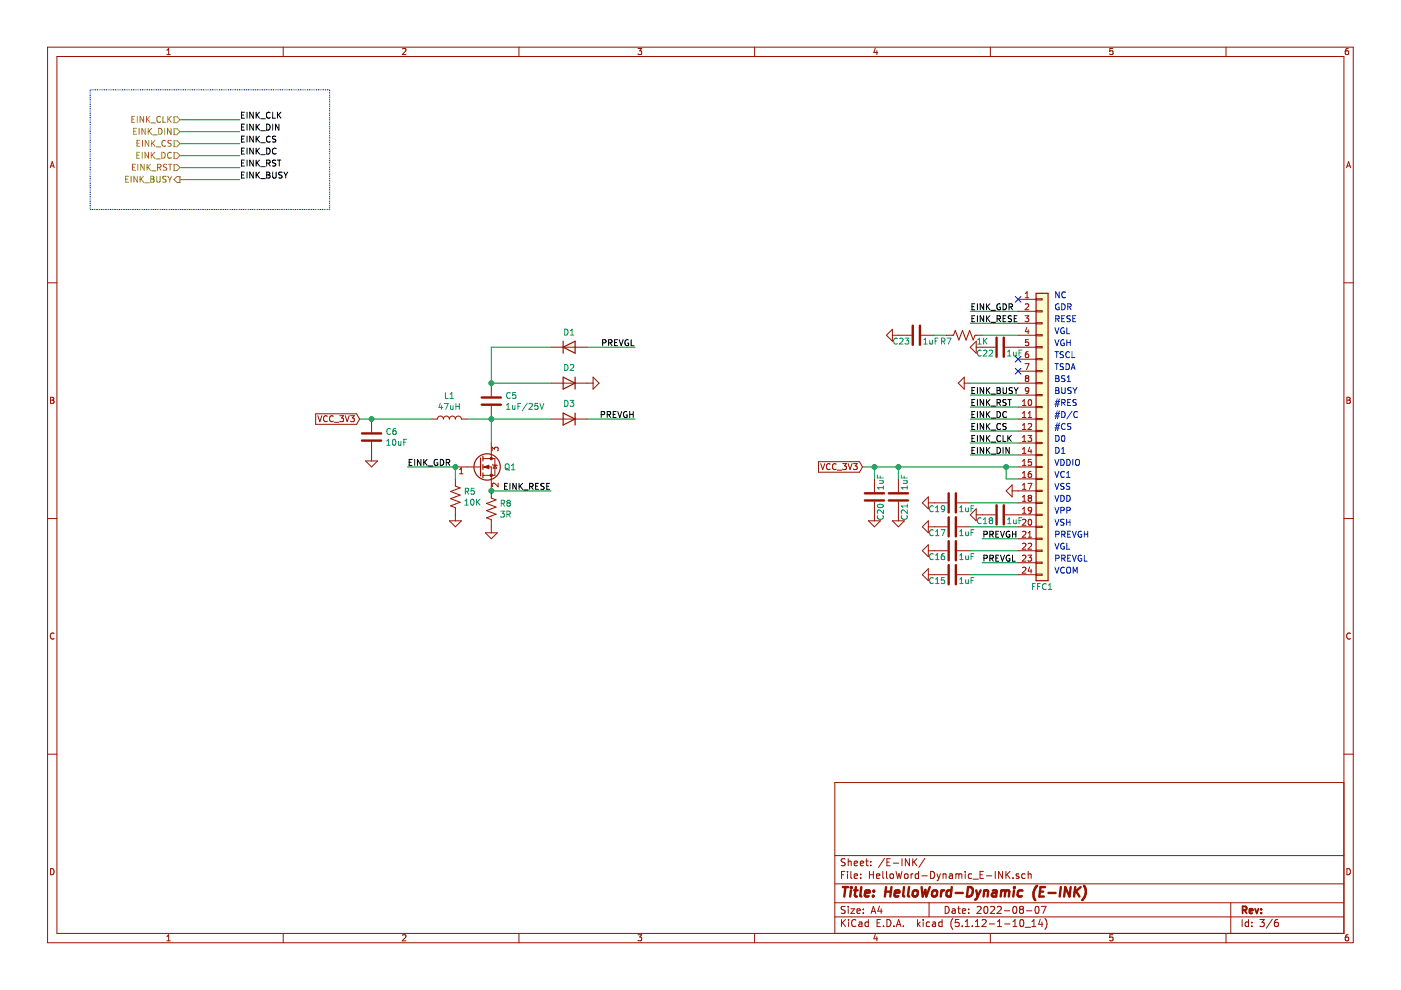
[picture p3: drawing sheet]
<svg xmlns="http://www.w3.org/2000/svg" width="297mm" height="210mm" viewBox="0 0 297 210" stroke-linecap="round" stroke-linejoin="round" font-family="sans-serif">
<path d="M.1 0h297v209.9h-297z" fill-rule="evenodd" fill="#fff" stroke="#fff" stroke-width=".21"/>
<g fill="none" stroke="#981200" stroke-width=".21">
<path d="M10.1 10h276.8v189.9h-276.8zM12.1 12h272.8v185.9h-272.8zM35.4 11.6h.7M35.4 10.6l.4-.3v1.3M60 10v2M85.3 10.4l.5-.1 .3 .3-.8 1h.8M110 10v2M135.3 10.3h.8l-.5 .5 .4 .1v.5l-.2 .2-.5-.2M160 10v2M185.6 10.2l-.3 .9h.8M185.9 10.7v.9M210 10v2"/>
<path d="M235.9 10.3h-.6v.6l.6-.1v.6l-.1 .2-.5-.2M259.9 10v2M285.9 10.3h-.4l-.2 .3-.1 .7 .3 .3 .4-.2v-.6h-.4l-.3 .2M10.6 35.6l.5-1.3 .4 1.3M10.7 35.2h.7M285.5 35.6l.4-1.3 .5 1.3M285.6 35.2h.6M10.1 60h2M284.9 60h2M116.9 73.6h7.6M125.7 80l1.3 1.2-1.3 1.3zM189.2 71.1h4.1"/>
<path d="M189.2 69.8v2.5l-1.3-1.2zM195.3 71.1h2.8M200.6 71.1h1.6l.3-1 .8 2 .8-2 .7 2 .8-2 .7 2 .4-1h1.5M207 73.6h4M207 72.3v2.6l-1.3-1.3zM213.1 73.6h6.6M215.9 71.1h3.8M215.9 63.5h3.8M215.9 66h3.8M215.9 68.5h3.8M215.9 76.2h3.8M215.9 78.7h3.8"/>
<path d="M217.3 66.9h.8l-.4 .5 .3 .2 .1 .4-.2 .2-.6-.1M217.3 77.1h.9l-.6 1.3M217.4 63.1h.7M217.4 62.2l.4-.3v1.2M217.4 64.5l.5-.1 .2 .4-.8 .9h.8M217.7 69.4l-.3 .9h.8M218 69.9v.8M218 74.6h-.2a.79 .79 0 0 0-.2 1.2h.4l.1-.5-.2-.3h-.3l-.2 .3M218 72h-.5l-.1 .6 .5-.1 .2 .3v.3l-.2 .2-.5-.1M219.7 63.3h1.2v.3h-1.2zM219.7 65.9h1.2v.2h-1.2zM219.7 68.4h1.2v.3h-1.2z"/>
<path d="M219.7 71h1.2v.2h-1.2zM219.7 73.5h1.2v.2h-1.2zM219.7 76h1.2v.3h-1.2zM219.7 78.6h1.2v.2h-1.2zM10.7 84.2h.5l.2 .3-.2 .3 .3 .3-.3 .4h-.5zM10.7 84.8h.5M66.9 87.7h8.7l.6 1.1-.6 1.2h-8.7zM67.4 88.1l.4 1.3 .4-1.3M69.4 88.3a.58 .58 0 0 0-.8 .5 .58 .58 0 0 0 .7 .6l.1-.1M70.7 88.3a.58 .58 0 0 0-.8 .5 .58 .58 0 0 0 .7 .6l.1-.1M70.9 89.5h.9M72.1 88.1h.7l-.4 .5 .4 .1v.5l-.2 .2-.5-.1"/>
<path d="M73.2 88.1l.4 1.3 .4-1.3M74.3 88.1h.8l-.4 .5 .4 .1v.6l-.2 .1-.6-.1M77.5 97.7h2.5l-1.2 1.3zM78.8 88.8v2.8M78.8 93.7v4M91.5 88.8h1.2a.63 .63 0 0 1 .7-.6 .63 .63 0 0 1 .6 .6 .63 .63 0 0 1 .6-.6 .63 .63 0 0 1 .7 .6 .63 .63 0 0 1 .6-.6 .63 .63 0 0 1 .7 .6 .63 .63 0 0 1 .6-.6 .63 .63 0 0 1 .6 .6h1.3M96.6 99h5.3M97.4 99.5l.4-.3v1.3M102.4 99h1.8v6.6l1 .4-2 .7 2 .8-2 .8 2 .7-2 .8 1 .4v2.8M102.4 97.2h2.5v3.6h-2.5M104.2 81.2v2.8M104.2 86.1v2.7"/>
<path d="M104.2 93.9v3.3M104.3 95.6v-.8l.5 .4 .2-.3 .4-.1 .2 .3-.1 .5M104.4 98.5l1 .3M104.9 98.6l.4 .7h-.8zM116.9 81.2h8.8M116.9 88.8h7.6M173.5 97.9h8.7l.7 1.1-.7 1.1h-8.7zM174 98.3l.4 1.3 .5-1.3M176 98.4a.58 .58 0 0 0-.8 .5 .58 .58 0 0 0 .7 .6l.1-.1M177.3 98.4a.58 .58 0 0 0-.8 .5 .58 .58 0 0 0 .7 .6l.1-.1M177.5 99.7h1M178.7 98.3h.8l-.5 .5 .4 .1 .1 .4-.3 .3-.5-.2"/>
<path d="M179.8 98.3l.4 1.3 .5-1.3M181 98.3h.7l-.4 .5 .4 .1v.5l-.2 .2-.5-.2M203.2 81.2l1.2-1.2v2.5zM204.4 81.2h1.3M215.9 81.2h3.8M215.9 99h3.8M215.9 88.8h3.8M215.9 86.3h3.8M215.9 91.4h3.8M215.9 93.9h3.8M215.9 96.5h3.8M215.9 83.8h3.8"/>
<path d="M216.8 86h.7M216.8 85.1l.4-.4v1.3M216.8 87.6l.4-.3v1.2M216.8 90.1l.4-.3v1.3M216.8 92.7l.4-.4v1.3M216.8 95.2l.4-.3v1.2M216.8 97.8l.4-.4v1.3M216.8 88.5h.7M216.8 91.1h.7M216.8 93.6h.7M216.8 96.1h.7M216.8 98.7h.7"/>
<path d="M217.6 80.2l-.2-.3 .2-.3h.3l.2 .3-.2 .3M217.6 80.2l-.2 .2v.3l.2 .2h.4l.1-.2v-.3l-.2-.2M217.6 80.2h.3M217.9 92.3h.8l-.4 .5 .4 .1v.5l-.2 .2-.6-.1M218 89.9l.5-.1 .2 .3-.8 1h.8M218 88.5h.7M218 87.6l.4-.3v1.2M218.1 84.8l.2-.1a.67 .67 0 0 1 .4 .6 .67 .67 0 0 1-.4 .7l-.3-.5zM218.1 82.7l-.2 .3-.4-.1-.1-.2 .1-.4 .4-.1 .2 .2-.2 .9-.4 .1M218.3 94.8l-.3 .9h.8M218.6 99.9l-.4 .2-.2 .4v.6l.6 .1 .1-.2-.1-.5-.4-.1-.2 .3M218.6 95.3v.8"/>
<path d="M218.7 97.4h-.7v.6l.5-.1 .2 .2v.3l-.2 .3-.5-.2M219.7 81.1h1.2v.3h-1.2zM219.7 83.6h1.2v.3h-1.2zM219.7 86.2h1.2v.2h-1.2zM219.7 88.7h1.2v.3h-1.2zM219.7 91.3h1.2v.2h-1.2zM219.7 93.8h1.2v.3h-1.2zM219.7 96.3h1.2v.3h-1.2zM219.7 98.9h1.2v.2h-1.2zM285.6 84.2h.4l.3 .3-.3 .3 .3 .3-.2 .4h-.5zM285.6 84.8h.4M10.1 109.9h2"/>
<path d="M95.3 110.4h2.5l-1.2 1.3zM96.6 101.5v1.6l1 .3-2.1 .8 2.1 .8-2.1 .7 2.1 .8-2.1 .8 1.1 .3v2.8M97.4 100.5h.8M102.9 113h2.5l-1.2 1.2zM105.6 102.4v.8l-.9-.8-.4 .3 .2 .5M184.1 110.4h2.6l-1.3 1.3zM185.4 101.5v2.8M185.4 106.4v4M189.2 110.4h2.5l-1.2 1.3zM190.5 101.5v2.8M190.5 106.4v4M195.6 106.6l1.2-1.2v2.5z"/>
<path d="M196.8 115.5v2.5l-1.2-1.2zM196.8 106.6h4.1M196.8 110.4v2.6l-1.2-1.3zM196.8 111.7h4.1M196.8 116.8h4.1M202.9 106.6h2.8M202.9 111.7h2.8M202.9 116.8h2.8M207 109.2h4M207 107.9v2.5l-1.3-1.2zM213.1 109.2h6.6M214.6 104.1h5.1"/>
<path d="M214.6 102.8v2.6l-1.3-1.3zM215.9 106.6h3.8M215.9 111.7h3.8M215.9 116.8h3.8M215.9 101.5h3.8M215.9 114.2h3.8M215.9 119.3h3.8M216.8 100.3l.4-.4v1.3M216.8 102.8l.4-.3v1.3M216.8 105.4l.4-.4v1.3M216.8 107.9l.4-.3v1.2M216.8 101.2h.7"/>
<path d="M216.8 103.8h.7M216.8 106.3h.7M216.8 108.8h.7M216.8 110.2l.5-.1 .2 .4-.8 .9h.8M216.8 112.8l.5-.2 .2 .4-.8 .9h.8M216.8 115.3l.5-.1 .2 .3-.8 .9h.8M216.8 117.8l.5-.1 .2 .4-.8 .9h.8M217.9 117.7h.8l-.4 .5 .4 .1v.5l-.2 .2-.6-.1M217.9 102.5h.9l-.6 1.3M218 115.3l.5-.1 .2 .3-.8 .9h.8M218 113l.4-.4v1.3M218 113.9h.7"/>
<path d="M218.1 110.2l.2-.1a.67 .67 0 0 1 .4 .6 .67 .67 0 0 1-.4 .7l-.3-.5zM218.2 105.6l-.2-.3 .2-.3h.3l.2 .3-.2 .3M218.2 105.6l-.2 .2v.4l.2 .1 .4-.1 .1-.1v-.3l-.2-.2M218.2 105.6h.3M218.7 108.1l-.2 .2h-.4l-.1-.6 .5-.1 .2 .2v.7l-.2 .3h-.4M219.7 101.4h1.2v.3h-1.2zM219.7 104h1.2v.2h-1.2zM219.7 106.5h1.2v.2h-1.2zM219.7 109h1.2v.3h-1.2zM219.7 111.6h1.2v.2h-1.2zM219.7 114.1h1.2v.3h-1.2zM219.7 116.6h1.2v.3h-1.2z"/>
<path d="M219.7 119.2h1.2v.2h-1.2zM284.9 109.9h2M11.5 134.3a.58 .58 0 0 0-.8 .5 .58 .58 0 0 0 .8 .6M195.6 121.9l1.2-1.3v2.5zM196.8 121.9h4.1M202.9 121.9h2.8M215.9 121.9h3.8M216.8 120.4l.5-.1 .2 .3-.8 .9h.8M218.3 120.2l-.3 .9h.8M218.6 120.7v.8M219.7 121.7h1.2v.3h-1.2zM286.3 134.3a.58 .58 0 0 0-.8 .5 .58 .58 0 0 0 .8 .6"/>
<path d="M10.1 159.9h2M284.9 159.9h2M284.9 165.9h-107.9v32M10.7 184.2a.65 .65 0 0 1 .8 .6 .65 .65 0 0 1-.8 .7zM35.4 198.5l.4-.3v1.3M35.4 199.5h.7M60 197.9v2M85.3 198.3l.5-.1 .3 .3-.8 1h.8M110 197.9v2M135.3 198.2h.8l-.5 .5 .4 .1v.6l-.2 .1-.5-.1M160 197.9v2M177 194.4h107.9"/>
<path d="M177 191.4h107.9M177 187.4h107.9M177 181.4h107.9M178.4 185.5h.5M178.4 195v1.5M178.6 195.6l.7 .9M179.1 184.8h-.7v1.5M179.2 192.2h-.6l-.3 .2 .2 .4 .6 .3v.4l-.2 .2-.6-.1M179.2 182.1h-.6l-.3 .2 .2 .4 .6 .3v.4l-.2 .2-.6-.1M179.3 195l-.9 .8M179.7 184.8v.1M179.7 185.3v1"/>
<path d="M179.8 182.1v1.5M179.8 192.2v.1M179.8 192.7v1M179.8 182.7l.2-.1h.4l.1 1M179.9 195v.1M179.9 195.5v1M180.4 192.7h.8l-.8 1h.8M180.4 184.8v1.3l.2 .2M181.1 185.8l.7-.2v-.3h-.5l-.2 .2 .1 .7h.6M181.1 183.1l.7-.2v-.3h-.5l-.2 .2 .1 .7h.6M181.5 195.1a.59 .59 0 0 0-.8 0 .59 .59 0 0 0-.1 .7 .56 .56 0 0 0 .2 .6 .56 .56 0 0 0 .7-.1M181.7 193.2l.7-.2-.1-.2-.4-.1-.2 .2 .1 .7h.5"/>
<path d="M182.1 195.5h.6l.1 1M182.4 183.1l.7-.2-.1-.3h-.4l-.2 .2 .1 .7h.5M182.5 186.1v.2M182.5 185.3v.2M182.8 195.8l-.5 .1-.3 .2 .3 .4 .5-.1M183 193.5v.2M183 192.8v.1M183.5 182.6h.6M183.7 182.1v1.3l.4 .2M184.1 195.5h-.4l-.3 .2 .1 .6 .2 .2 .4-.1M184.1 195v1.5M184.3 185.5h.9"/>
<path d="M184.3 184.8v1.5M184.6 183.4v.2M184.6 182.6v.2M184.7 193.7l.5-1.5 .5 1.5M184.8 193.2h.8M185.2 184.8v1.5M185.6 198.1l-.3 .9h.8M185.8 185.8l.7-.2v-.3h-.5l-.2 .2 .1 .7h.6M185.9 198.6v.9M186 195.7h.5M186.5 192.1l-.4 1.1h1M186.7 195h-.7v1.5h.7"/>
<path d="M186.8 192.7v1M187.2 184.8v1.3l.2 .2M187.3 196.3v.2M187.5 182l-1.2 1.9M188 184.8v1.3l.2 .2M188 195a.76 .76 0 0 1 .9 .7 .76 .76 0 0 1-.9 .8zM188 182.8h.5M188.8 182.1h-.8v1.5h.8M188.8 185.4l.2-.1 .4 .1v.7l-.2 .2-.4-.2zM189.4 183h1.1M189.5 196.3v.2M190 184.8l.3 1.5 .3-1.1 .3 1.1 .3-1.5"/>
<path d="M190 196.5l.5-1.5 .5 1.5M190.2 196h.7M191.2 182.1v1.5M191.5 196.3v.2M191.8 185.4l.2-.1 .5 .1v.7l-.2 .2-.5-.2zM192.8 182.1v1.5l-.9-1.5v1.5M193.2 185.3v1M193.5 182.1v1.5M193.6 185.3l-.4 .2M193.8 182.7l.6 .9M194.4 182.1l-.9 .8M194.5 195v1.5"/>
<path d="M194.7 195.9l.4 .6M194.7 185.3h-.4l-.3 .2 .2 .7h.5M194.7 184.8v1.5M195.1 195.5l-.6 .5M195.5 185.7h1.1M195.7 195v.1M195.7 195.5v1M196.1 182l-1.3 1.9M197 191.4v3M197.1 195.5h-.4l-.3 .2v.6l.3 .2 .4-.1M197.3 184.8a.76 .76 0 0 1 .9 .7 .76 .76 0 0 1-.9 .8zM197.7 195.5h.6l.1 1"/>
<path d="M198.4 195.8l-.7 .3 .2 .4 .5-.1M198.7 185.3l.3 1M199 186.3l-.3 .5M199.4 185.3l-.4 1M199.7 195.5h-.4l-.3 .2 .1 .6 .2 .2 .4-.1M199.7 195v1.5M199.9 185.4l.2-.1h.4l.1 1M199.9 185.3v1M200.4 192.2a.75 .75 0 0 1 .8 .7 .75 .75 0 0 1-.8 .8zM201.3 185.3h.6l.1 1M201.9 192.8h.6v.9M202 185.6l-.6 .1-.2 .2 .2 .4 .6-.1"/>
<path d="M202 194.8a1.71 1.71 0 0 0 0 2.2M202.5 193l-.5 .1-.2 .2 .2 .4 .5-.1M202.7 185.4l.4-.1 .2 .2M202.7 185.3v1M203 192.7h.6M203.2 192.2v1.3l.4 .2M203.3 195h-.7l-.1 .7 .7-.1 .2 .2-.1 .5-.2 .2-.6-.2M203.3 185.5l.2-.2h.4v1M203.3 185.5v.8M204 196.3v.2M204 193.2l.7-.2v-.2l-.5-.1-.2 .2 .1 .7h.6M204.6 184.8v.1"/>
<path d="M204.6 196.5h.9M204.6 195.4l.5-.4v1.5M204.6 185.3v1M205.4 193.5v.2M205.4 192.8v.1M206 185.3h-.4l-.3 .2 .1 .7h.6M206.1 196.3v.2M206.3 186.4h1.1M206.8 196.5h.8M206.8 195.4l.4-.4v1.5M207.2 192.3l.5-.1 .3 .4-.9 1.1h.9M207.8 185.5h.5"/>
<path d="M208.2 195.1l.6-.1 .3 .4-1 1.1h1M208.5 184.8h-.7v1.5h.7M208.7 192.3l.4-.1a.85 .85 0 0 1-.1 1.5l-.3-.2-.1-.4zM209.1 185.7h1.2M209.7 195.9h1.2M210 197.9v2M210 192.3l.6-.1 .3 .4-1 1.1h1M211 184.8v1.5M211.4 192.3l.6-.1 .3 .4-.9 1.1h.9M211.5 196.5h.9M211.5 195.4l.4-.4v1.5M212.6 184.8v1.5l-.9-1.5v1.5"/>
<path d="M212.9 193.1h1.2M213 195.9h1.1M213.3 184.8v1.5M213.5 185.4l.6 .9M214.1 184.8l-.8 .8M214.8 186.1v.2M214.8 196.5h.8M214.8 195.4l.4-.4v1.5M214.9 192.3l.2-.1a.8 .8 0 0 1 .5 .7 .8 .8 0 0 1-.5 .8l-.4-.6zM216 185.3h-.4l-.2 .2 .1 .2 .5 .1v.4h-.6M216.3 195.1l.4-.1a.85 .85 0 0 1-.1 1.5l-.3-.2-.1-.4zM216.4 192.8l-.3-.3 .3-.3h.3l.3 .2-.3 .4"/>
<path d="M216.4 192.8l-.3 .3 .1 .4 .2 .2h.3l.3-.3v-.3l-.3-.3M216.4 192.8h.3M217.4 185.3h-.5l-.3 .2 .1 .6 .2 .2 .5-.1M217.4 196.6h1.1M217.6 193.1h1.2M218 185.4l.2-.1h.4v1M218 184.8v1.5M218.8 196.5h.8M218.8 195.4l.4-.4v1.5M219.6 192.3l.3-.1a.85 .85 0 0 1-.1 1.5l-.2-.2-.2-.4zM220.6 194.9l-.4 1.1h.9M220.8 192.2h1l-.7 1.5"/>
<path d="M220.9 195.5v1M221.5 194.8a1.71 1.71 0 0 1 0 2.2M235.9 198.2h-.6v.6l.6-.1v.7l-.1 .1-.5-.1M259.9 197.9v2M260.9 191.4v6.5M263.4 195v1.5M264.7 195.5h-.4l-.3 .2 .1 .7h.6M264.7 195v1.5M265.4 196.3v.2M265.4 195.5v.2M267.1 195h1l-.6 .5 .5 .2v.6l-.2 .2-.7-.2M269.8 194.9l-1.3 1.9"/>
<path d="M270.9 195h-.4a.96 .96 0 0 0 0 1.5l.5-.2 .1-.5-.3-.3-.5 .1-.1 .2M285.6 184.2a.65 .65 0 0 1 .7 .6 .65 .65 0 0 1-.7 .7zM285.9 198.2h-.4l-.2 .3-.1 .7 .3 .3 .4-.1v-.7h-.4l-.3 .2"/>
</g>
<path d="M263.5 193l.7-.1 .1-.2-.1-.4-.2-.1h-.5v1.5M263.8 193l.5 .7M264.9 193.2l.7-.2-.1-.2-.4-.1-.2 .2 .1 .7h.5M266.1 192.7l.4 1 .3-1M267.4 193.5v.2M267.4 192.8v.1" fill="none" stroke="#981200" stroke-width=".38"/>
<g fill="none" stroke="#981200" stroke-width=".51">
<path d="M193.5 69v4.1M195 69v4.1M211.3 71.6v4M212.8 71.6v4M76.7 93.4h4.1M76.7 91.9h4.1M102.1 85.8h4.1M102.1 84.3h4.1M183.4 106.1h4M183.4 104.6h4M188.4 106.1h4.1M188.4 104.6h4.1"/>
<path d="M201.1 104.6v4.1M201.1 109.7v4M201.1 114.7v4.1M201.1 119.8v4.1M202.7 104.6v4.1M202.7 109.7v4M202.7 114.7v4.1M202.7 119.8v4.1M211.3 107.1v4.1M212.8 107.1v4.1M178.7 188.1h1.1M179.3 188.1l-.3 2"/>
<path d="M180.4 188.8l-.2 1.3M180.5 188.1v.2M180.5 188.1l.1 .1-.1 .1M181.1 188.8h.7M181.5 188.1l-.3 1.7 .1 .2 .4 .1M182.6 188.1l-.2 1.7 .2 .3M183.4 189.4l1-.2-.1-.4h-.5l-.4 .2v1h.8M185.1 189.9v.2M185.3 188.8l.1 .1-.2 .1M185.3 188.8l-.1 .2M187.7 189h1.2M187.9 188.1l-.3 2"/>
<path d="M189 188.1l-.2 2M189.7 189.4l1-.2-.1-.4h-.5l-.4 .2v1h.8M191.7 188.1l-.2 1.7 .2 .3M192.7 188.1l-.2 1.7 .3 .3M193.7 188.9l.3-.1a.48 .48 0 0 1 .6 .3l-.2 .8-.6 .2-.3-.4zM195.4 188.1l.2 2 .6-1.4 .2 1.4 .7-2M197.8 188.9l.3-.1 .6 .1v.8l-.3 .3a.53 .53 0 0 1-.7-.1zM199.6 188.8l-.1 1.3M200.2 188.8h-.4l-.2 .3M201.7 188.8h-.6l-.4 .3v.8l.3 .2 .6-.1M201.8 188.1l-.3 2M202.6 189.3h1.5"/>
<path d="M205.3 188.1a.97 .97 0 0 1 1 .6 .97 .97 0 0 1-.3 1.1l-.5 .3h-.5zM207 188.8l.3 1.3M207.3 190.1l-.3 .5-.3 .2M207.9 188.8l-.6 1.3M208.7 188.9l.3-.1h.4v1.3M208.7 188.8l-.2 1.3M210.5 188.8h.8l-.1 1.3M211.3 189.2l-.7 .1a.4 .4 0 0 0-.3 .4 .4 .4 0 0 0 .2 .4l.7-.1M212.3 188.9l.6-.1 .2 .2M212.3 188.8l-.1 1.3M213.1 189a.47 .47 0 0 1 .5-.2 .47 .47 0 0 1 .4 .2l-.1 1.1M213.1 189l-.1 1.1"/>
<path d="M215 188.8l-.2 1.3M215.1 188.1v.2M216.8 188.8h-.6l-.3 .1-.2 .8 .4 .4 .5-.1M219.9 187.8a2.29 2.29 0 0 0-.4 3M220.5 189h.7M221.6 188.1h-1l-.2 2h.9M222.3 189.3h1.5M224.9 188.1l-.2 2M227 188.1l-.2 2-.9-2-.3 2M228 188.1l-.3 2M228.1 188.9l.8 1.2M229.1 188.1l-1.3 1.1"/>
<path d="M229.8 187.8a2.31 2.31 0 0 1-.4 3"/>
</g>
<g fill="none" stroke="#009596" stroke-width=".21">
<path d="M119.7 69.8a.64 .64 0 0 1 .7 .6 .64 .64 0 0 1-.7 .7zM119.7 77.3a.64 .64 0 0 1 .7 .6 .64 .64 0 0 1-.7 .6zM120.9 71.1h.8M120.9 70.1l.4-.3v1.3M120.9 77.4l.5-.1 .3 .3-.8 .9h.8M190.2 71.8a.56 .56 0 0 0-.7 .5 .56 .56 0 0 0 .7 .5M190.7 71.8l.5-.1 .3 .3-.8 1h.8M191.9 71.7h.8l-.4 .5 .3 .1 .1 .4-.3 .3-.5-.2M195.9 73h.7M195.9 72l.3-.3v1.3M197.1 72.1l.1 .8 .5-.1M197.7 72.1v.9"/>
<path d="M198.3 72.3h.4M198.9 71.7h-.6v1.3M199.6 72.3l.7-.1v-.4l-.7-.1v1.3M199.9 72.3l.5 .7M200.8 71.7h.8l-.5 1.3M207.3 73h.7M207.3 72l.4-.3v1.3M208 74.4a.56 .56 0 0 0-.8 .5 .56 .56 0 0 0 .8 .5M208.5 74.4l.5-.2 .2 .4-.7 .9h.7M208.6 71.7v1.3M208.7 72.2l.6 .8M209.3 71.7l-.7 .7"/>
<path d="M209.7 74.4l.5-.2 .3 .4-.8 .9h.8M213.6 75.5h.8M213.6 74.6l.4-.4v1.3M214.9 74.7l.1 .7h.5M215.5 74.7v.8M216 74.8h.5M216.6 74.2h-.6v1.3M82 94.4h.7M82 93.5l.4-.4v1.3M82.8 91a.56 .56 0 0 0-.8 .5 .56 .56 0 0 0 .8 .5M83.4 93.2l.1-.1a.67 .67 0 0 1 .5 .7 .67 .67 0 0 1-.5 .6 .83 .83 0 0 1-.1-1.2zM83.9 90.8h-.2a.79 .79 0 0 0-.2 1.3l.4-.1 .1-.4-.2-.3h-.3l-.2 .3"/>
<path d="M84.5 93.6v.8l.5-.1M85 93.6v.8M85.6 93.7h.4M86.2 93.1h-.6v1.3M93.4 85.5l-.4 .9h.8M93.6 86v.8M94.2 85.5h.8l-.5 1.3M94.4 83.2v1.3h.7M95.4 84.5h.7M95.4 83.6l.4-.4v1.3M95.5 86l.1 .8 .5-.1M96.1 86v.8"/>
<path d="M96.7 86.2h.7M96.7 85.5v1.3M97.4 85.5v1.3M107.2 98.5l.2-.2a.44 .44 0 0 1 .5 .5v.6l-.5 .2-.2-.2zM107.4 99.3l.6 .4M107.4 86.8h.7M107.4 85.9l.3-.4v1.3M108.2 83.3a.56 .56 0 0 0-.8 .5 .56 .56 0 0 0 .8 .6M108.4 99.6h.8M108.4 98.7l.4-.4v1.3M108.7 86v.7h.5M109.2 86v.8"/>
<path d="M109.3 83.2h-.6v.6l.4-.1 .3 .3v.3l-.3 .2-.4-.1M109.8 86.1h.4M110.4 85.5h-.6v1.3M111.8 85.5l-1.1 1.6M112.2 85.7l.4-.2 .3 .4-.8 .9h.8M114 85.5h-.6v.6l.2-.1 .4 .1v.6l-.1 .1-.5-.1M114.5 85.5l.4 1.3 .4-1.3M119.7 84.9a.64 .64 0 0 1 .7 .6 .64 .64 0 0 1-.7 .7zM120.9 84.9h.8l-.5 .5 .4 .1 .1 .4-.3 .3-.5-.2M98.6 107.1h.7M98.6 106.2l.3-.4v1.3M98.7 104.2l.6-.1v-.5l-.6-.1v1.3"/>
<path d="M99 104.2l.4 .6M99.9 106l.2-.2a.67 .67 0 0 1 .4 .7 .67 .67 0 0 1-.4 .6l-.3-.5zM100.5 103.5h-.6v.6l.4-.1 .3 .3v.3l-.3 .2-.4-.1M101 105.8v1.3M101.2 106.4l.6 .7M101.8 105.8l-.8 .8M106.1 108.4h.8l-.4 .5 .4 .1v.4l-.2 .2-.6-.1M106.3 106.7l.6-.1v-.4l-.6-.1v1.2M106.6 106.7l.4 .6M107.5 109h.6l.1-.2-.1-.3-.6-.1v1.2M107.7 106.6l-.2 .2v.3l.2 .2h.4l.1-.2v-.3l-.3-.2M107.7 106.6l-.2-.2 .2-.3h.2l.3 .2-.3 .3"/>
<path d="M107.7 106.6h.2M107.8 109l.4 .6M186 100.7v.6h1.3M186.1 109.3a.56 .56 0 0 0 .5 .8 .56 .56 0 0 0 .6-.8M186.1 107a.61 .61 0 0 1 .7-.2 .61 .61 0 0 1 .4 .7 .76 .76 0 0 1-1.2-.3zM186.4 101.9h.9M186.6 100.9v.4M187.2 101.9v.5l-.8 .1M187.3 108.1v.8l-.9-.8-.4 .3 .1 .5M187.3 103.4h-1.3l.4 .4M187.3 103v.8M191.1 100.7v.6h1.3"/>
<path d="M191.2 109.3a.56 .56 0 0 0 .5 .8 .56 .56 0 0 0 .5-.8M191.5 101.9h.9M191.7 100.9v.4M192.2 101.9l.1 .5-.8 .1M192.4 103v.8M192.4 106.9v.7M192.4 108.1v.8l-1-.8-.3 .3 .1 .5M192.4 107.3h-1.3l.3 .3M192.4 103.4h-1.3l.3 .4M197.9 107.4a.56 .56 0 0 0-.8 .5 .56 .56 0 0 0 .8 .5M197.9 112.4a.56 .56 0 0 0-.8 .5 .56 .56 0 0 0 .8 .5M197.9 117.5a.56 .56 0 0 0-.8 .5 .56 .56 0 0 0 .8 .5"/>
<path d="M198.3 108.5h.8M198.3 107.6l.4-.4v1.3M198.3 112.7l.4-.4v1.3M198.3 117.7l.4-.3v1.3M198.3 113.6h.8M198.3 118.7h.8M199.5 112.3h.9l-.6 1.3M200.2 117.4l-.5 .1-.1 .4v.6l.6 .1 .1-.2-.1-.5h-.4l-.2 .2M200.3 107.8l-.3 .2h-.3l-.1-.6 .4-.2 .3 .3-.1 .7-.2 .2-.3 .1M203.5 108.5h.7M203.5 107.6l.3-.4v1.3M203.5 112.7l.3-.4v1.3"/>
<path d="M203.5 117.7l.3-.3v1.3M203.5 113.6h.7M203.5 118.7h.7M204.7 117.8l.1 .8 .5-.1M204.7 107.7l.1 .7h.5M204.7 112.7l.1 .8 .5-.1M205.3 107.7v.8M205.3 112.7v.9M205.3 117.8v.9M205.9 107.8h.4M205.9 112.9h.4M205.9 118h.4"/>
<path d="M206.5 107.2h-.6v1.3M206.5 112.3h-.6v1.3M206.5 117.4h-.6v1.3M208 109.9a.56 .56 0 0 0-.8 .5 .56 .56 0 0 0 .8 .5M208.5 111h.7M208.5 110.1l.4-.3v1.2M210 110.3l-.3-.2 .3-.3h.2l.3 .2-.3 .3M210 110.3l-.3 .3 .1 .3 .2 .1h.3l.2-.2v-.2l-.3-.3M210 110.3h.2M213.6 110.1l.4-.3v1.2M213.6 111h.8M214.9 110.2l.1 .8 .5-.1"/>
<path d="M215.5 110.2v.8M216 110.4h.5M216.6 109.8h-.6v1.2M197.9 122.6a.56 .56 0 0 0-.8 .5 .56 .56 0 0 0 .8 .5M198.3 122.8l.4-.3v1.2M198.3 123.7h.8M200.2 122.5h-.6v.6l.4-.2 .3 .3v.3l-.3 .2-.4-.1M203.5 122.8l.3-.3v1.2M203.5 123.7h.7M204.7 122.9l.1 .8 .5-.1M205.3 122.9v.8M205.9 123.1h.4"/>
<path d="M206.5 122.5h-.6v1.2M218.9 124.3h.4M219.5 123.7h-.6v1.3M220 124.3h.4M220.6 123.7h-.6v1.3M221.8 123.9a.56 .56 0 0 0-.8 .5 .56 .56 0 0 0 .8 .5M222.3 125h.7M222.3 124.1l.3-.4v1.3"/>
</g>
<g fill="none" stroke="#981200" stroke-width=".25">
<path d="M119.4 72.3v2.6M119.4 80l2.5 1.2-2.5 1.3zM119.4 73.6l2.5-1.3v2.6zM121.9 80v2.5M219.7 62.2h2.5v60.9h-2.5zM101.9 97.1v3.8M102.4 96.7v1M102.4 98.5v1M119.4 87.6l2.5 1.2-2.5 1.3zM121.9 87.6v2.5M102.4 100.3v1"/>
<circle cx="103.3" cy="99" r="2.79"/>
</g>
<g fill="#981200" stroke="#981200" stroke-width=".21">
<path d="M102.6 99l1.1-.4v.8z"/>
<circle cx="104.2" cy="100.8" r=".25"/>
<circle cx="104.2" cy="97.2" r=".25"/>
</g>
<path d="M219.7 62.2h2.5v60.9h-2.5z" fill-rule="evenodd" fill="#fffecd" stroke="#fffecd" stroke-width=".25"/>
<path d="M19.1 19v25.4M69.9 19h-50.8M19.1 44.4h50.8M69.9 44.4v-25.4" fill="none" stroke="#0327cd" stroke-width=".21" stroke-dasharray=".2 .2" stroke-linecap="butt"/>
<g fill="none" stroke="#009300" stroke-width=".21">
<path d="M38.2 25.4h12.7M38.2 27.9h12.7M38.2 30.5h12.7M38.2 33h12.7M38.2 35.5h12.7M38.2 38.1h12.7M116.9 73.6h-12.7v7.6h12.7M124.5 73.6h10.1M198.1 71.1h2.5M205.7 66h10.2M205.7 68.5h10.2M208.2 71.1h7.7"/>
<path d="M76.2 88.8h15.3M86.4 99h10.2v2.5M99.1 88.8h17.8M104.2 88.8v5.1M124.5 88.8h10.1M182.9 99h33M185.4 99v2.5M190.5 99v2.5M205.7 88.8h10.2M205.7 81.2h10.2M205.7 93.9h10.2M205.7 96.5h10.2"/>
<path d="M205.7 91.4h10.2M205.7 86.3h10.2M205.7 83.8h10.2M213.3 99v2.5h2.6M104.2 104.1h12.7M205.7 116.8h10.2M205.7 111.7h10.2M205.7 106.6h10.2M208.2 119.3h7.7M208.2 114.2h7.7M205.7 121.9h10.2"/>
</g>
<g fill="none" stroke="#969400" stroke-width=".21">
<path d="M26.6 38h.5M27.2 37.4h-.6v1.2h.6M27.8 37.4v1.2M28 25.3h.4M28.1 35.4h.4M28.3 27.8h.4M28.6 24.7h-.6v1.2h.6M28.7 34.8h-.6v1.3h.6M28.9 27.2h-.6v1.3h.6M29 32.9h.4M29 30.4h.5M29.1 24.7v1.2"/>
<path d="M29.1 37.4v1.2l-.7-1.2v1.2M29.2 34.8v1.3M29.5 27.2v1.3M29.6 32.3h-.6v1.3h.6M29.7 29.8h-.7v1.2h.7M29.7 37.4v1.2M29.9 37.9l.5 .7M30.1 32.3v1.3M30.2 29.8v1.2M30.4 24.7v1.2l-.7-1.2v1.2M30.4 37.4l-.7 .7M30.6 34.8v1.3l-.8-1.3v1.3"/>
<path d="M30.7 38.8h1M30.8 27.2v1.3l-.7-1.3v1.3M31.1 24.7v1.2M31.2 34.8v1.3M31.2 25.2l.6 .7M31.4 35.4l.5 .7M31.4 27.2v1.3M31.5 32.3v1.3l-.7-1.3v1.3M31.5 29.8v1.2l-.7-1.2v1.2M31.6 27.8l.5 .7M31.8 24.7l-.7 .7M31.9 34.8l-.7 .8"/>
<path d="M32 38h.4M32 37.4h.4l.2 .2-.2 .4 .3 .2-.2 .4h-.5zM32 26.1h1M32.1 32.3v1.3M32.1 36.2h1M32.1 29.8v1.2M32.1 27.2l-.7 .7M32.2 32.8l.6 .8M32.3 30.3l.6 .7M32.4 28.6h.9M32.8 32.3l-.7 .7M32.9 29.8l-.8 .7"/>
<path d="M33 33.7h1M33.1 31.1h1M33.2 37.4v1l.3 .2h.2l.2-.2v-1M33.4 35.5l.6-.1 .1-.4-.7-.2v1.3M33.6 27.2a.64 .64 0 0 1 .8 .6 .64 .64 0 0 1-.8 .7zM33.7 35.5l.4 .6M34 24.8a.56 .56 0 0 0-.7 .1 .56 .56 0 0 0 0 .7l.3 .3 .4-.1M34.3 32.3a.64 .64 0 0 1 .7 .6 .64 .64 0 0 1-.7 .7zM34.6 24.7v1.2h.6M34.9 27.2v1.3M35.1 29.9a.56 .56 0 0 0-.8 .5 .56 .56 0 0 0 .8 .5M35.2 37.4h-.5l-.1 .1v.4l.6 .3v.2l-.2 .2h-.5"/>
<path d="M35.3 34.9l-.4-.1-.3 .3 .1 .3 .6 .2v.4h-.7M35.6 24.7v1.2M35.6 37.4l.4 .6M35.7 34.8h.7M35.8 25.2l.5 .7M36 38v.6M36.1 34.8v1.3M36.3 27.2v1.3l-.8-1.3v1.3M36.3 29.8h-.5l-.2 .2 .1 .3 .6 .2v.4l-.7 .1M36.3 24.7l-.7 .7M36.3 32.4a.56 .56 0 0 0-.8 .5 .56 .56 0 0 0 .8 .5M36.4 37.4l-.4 .6"/>
<path d="M36.9 24.8h.6l.7 .6-.7 .6h-.6zM36.9 27.3h.6l.7 .6-.7 .7h-.6zM36.9 29.8h.6l.7 .7-.7 .6h-.6zM36.9 32.4h.6l.7 .6-.7 .6h-.6zM36.9 34.9h.6l.7 .6-.7 .7h-.6zM37.5 37.4h.7v1.3h-.7l-.6-.6z"/>
</g>
<g fill="none" stroke="#000" stroke-width=".21">
<path d="M51.2 24.4h.4M51.2 26.9h.4M51.2 29.5h.4M51.2 32h.4M51.2 34.5h.4M51.2 37.1h.4M51.8 23.8h-.6v1.3h.6M51.8 26.3h-.6v1.3h.6M51.8 28.9h-.6v1.2h.6M51.8 31.4h-.6v1.3h.6M51.8 33.9h-.6v1.3h.6M51.8 36.5h-.6v1.2h.6"/>
<path d="M52.4 23.8v1.3M52.4 26.3v1.3M52.4 28.9v1.2M52.4 31.4v1.3M52.4 33.9v1.3M52.4 36.5v1.2M53.7 23.8v1.3l-.7-1.3v1.3M53.7 26.3v1.3l-.7-1.3v1.3M53.7 28.9v1.2l-.7-1.2v1.2M53.7 31.4v1.3l-.7-1.3v1.3M53.7 33.9v1.3l-.7-1.3v1.3M53.7 36.5v1.2l-.7-1.2v1.2"/>
<path d="M54.3 23.8v1.3M54.3 26.3v1.3M54.3 28.9v1.2M54.3 31.4v1.3M54.3 33.9v1.3M54.3 36.5v1.2M54.5 24.3l.5 .8M54.5 26.9l.5 .7M54.5 29.4l.5 .7M54.5 32l.5 .7M54.5 34.5l.5 .7M54.5 37l.5 .7"/>
<path d="M55 23.8l-.7 .7M55 26.3l-.7 .8M55 28.9l-.7 .7M55 31.4l-.7 .7M55 33.9l-.7 .8M55 36.5l-.7 .7M55.3 25.2h.9M55.3 27.7h.9M55.3 30.3h.9M55.3 32.8h.9M55.3 35.3h.9M55.3 37.9h.9"/>
<path d="M56.5 26.3a.64 .64 0 0 1 .8 .7 .64 .64 0 0 1-.8 .6zM56.5 31.4a.64 .64 0 0 1 .8 .6 .64 .64 0 0 1-.8 .7zM56.5 34.6l.7-.1 .1-.1-.1-.3-.7-.2v1.3M56.5 36.5l.7 .1v.2l-.2 .3 .3 .2-.1 .4h-.7zM56.5 37.1h.5M56.8 34.6l.5 .6M57.3 23.9a.56 .56 0 0 0-.8 .1 .56 .56 0 0 0 0 .8l.4 .3 .4-.2M57.3 29a.56 .56 0 0 0-.8 .1 .56 .56 0 0 0 0 .7l.4 .3 .4-.1M57.8 23.8v1.3h.6M57.8 26.3v1.3M57.8 36.5v1l.2 .2h.4l.1-.2v-1M58.5 28.9h-.5l-.2 .1 .1 .4 .5 .3 .1 .2-.3 .2h-.4"/>
<path d="M58.5 34l-.5-.1-.2 .2 .1 .4 .5 .2 .1 .3-.3 .2h-.4M58.5 31.5a.56 .56 0 0 0-.7 .1 .56 .56 0 0 0 0 .8l.4 .3 .3-.2M58.8 23.8v1.3M58.8 33.9h.8M59 24.3l.6 .8M59.1 26.3v1.3l-.7-1.3v1.3M59.2 33.9v1.3M59.6 23.8l-.8 .7M59.8 36.6l-.5-.1-.2 .1v.4l.6 .2 .1 .3-.2 .2h-.5M60.2 36.5l.4 .6M60.6 37.1v.6M61 36.5l-.4 .6"/>
<path d="M127.8 72.7l.6-.1v-.5l-.6-.1v1.3M129 72.7l.7-.1v-.5l-.7-.1v1.3M129.3 72.7l.5 .6M130.3 72.6h.4M130.9 72h-.6v1.3h.6M131.3 72l.4 1.3 .4-1.3M133.2 72.1a.59 .59 0 0 0-.7 .6 .59 .59 0 0 0 .7 .5l.1-.4h-.3M133.8 72v1.3h.6M206.1 67.6h.4M206.1 65h.4M206.7 66.9h-.6v1.3h.6M206.7 64.4h-.6v1.3h.6"/>
<path d="M207.2 64.4v1.3M207.2 66.9v1.3M208.6 64.4v1.3l-.8-1.3v1.3M208.6 66.9v1.3l-.8-1.3v1.3M209.2 64.4v1.3M209.2 66.9v1.3M209.3 67.5l.6 .7M209.3 65l.6 .7M209.9 66.9l-.7 .8M209.9 64.4l-.7 .7M210.1 68.3h1M210.1 65.8h1"/>
<path d="M211.4 67.6h.6l.1-.2v-.3l-.7-.2v1.3M211.7 67.6l.4 .6M212.1 64.5a.59 .59 0 0 0-.8 .6 .59 .59 0 0 0 .8 .5v-.5h-.2M212.7 67.6h.4M212.7 64.4a.64 .64 0 0 1 .7 .6 .64 .64 0 0 1-.7 .7zM213.3 66.9h-.6v1.3h.6M213.9 65.1l.6-.1 .2-.2-.1-.3-.7-.1v1.3M214.2 65.1l.5 .6M214.5 67l-.5-.1-.2 .2v.3l.6 .3 .1 .3-.3 .2h-.4M215 67.6h.4M215.6 66.9h-.6v1.3h.6M86.8 98h.4"/>
<path d="M87.4 97.4h-.6v1.3h.6M87.9 97.4v1.3M89.2 97.4v1.3l-.7-1.3v1.3M89.8 97.4v1.3M90 98l.6 .7M90.6 97.4l-.8 .7M90.8 98.8h1M92.7 97.5a.59 .59 0 0 0-.7 .6 .59 .59 0 0 0 .7 .5l.1-.5h-.2M93.4 97.4a.64 .64 0 0 1 .7 .6 .64 .64 0 0 1-.7 .7zM94.6 98.1l.6-.1 .2-.2-.1-.3-.7-.1v1.3M94.9 98.1l.5 .6M127.5 87.9h.6l.1-.2-.1-.3-.6-.1v1.2"/>
<path d="M128.7 87.9h.6l.2-.2-.1-.3-.7-.1v1.2M129 87.9l.5 .6M130 87.9h.4M130.6 87.3h-.6v1.2h.6M131 87.3l.4 1.2 .4-1.2M132.9 87.3a.59 .59 0 0 0-.7 .6 .59 .59 0 0 0 .7 .6l.1-.5h-.3M133.5 87.9h.7M133.5 87.3v1.2M134.2 87.3v1.2M206.1 82.8h.4M206.1 85.3h.4M206.1 87.9h.4"/>
<path d="M206.1 90.4h.4M206.1 95.5h.4M206.1 92.9h.4M206.7 82.2h-.6v1.2h.6M206.7 84.7h-.6v1.3h.6M206.7 87.3h-.6v1.2h.6M206.7 89.8h-.6v1.3h.6M206.7 92.3h-.6v1.3h.6M206.7 94.9h-.6v1.2h.6M207.2 82.2v1.2M207.2 84.7v1.3M207.2 87.3v1.2"/>
<path d="M207.2 89.8v1.3M207.2 92.3v1.3M207.2 94.9v1.2M208.6 82.2v1.2l-.8-1.2v1.2M208.6 84.7v1.3l-.8-1.3v1.3M208.6 87.3v1.2l-.8-1.2v1.2M208.6 89.8v1.3l-.8-1.3v1.3M208.6 92.3v1.3l-.8-1.3v1.3M208.6 94.9v1.2l-.8-1.2v1.2M209.2 82.2v1.2M209.2 84.7v1.3M209.2 87.3v1.2"/>
<path d="M209.2 89.8v1.3M209.2 92.3v1.3M209.2 94.9v1.2M209.3 82.7l.6 .7M209.3 85.3l.6 .7M209.3 87.8l.6 .7M209.3 90.3l.6 .8M209.3 95.4l.6 .7M209.3 92.9l.6 .7M209.9 82.2l-.7 .7M209.9 84.7l-.7 .7M209.9 87.3l-.7 .7"/>
<path d="M209.9 89.8l-.7 .7M209.9 94.9l-.7 .7M209.9 92.3l-.7 .8M210.1 83.6h1M210.1 86.1h1M210.1 88.6h1M210.1 91.2h1M210.1 96.3h1M210.1 93.7h1M211.4 82.2l.6 .1 .1 .2-.3 .3 .3 .2-.1 .4h-.6zM211.4 85.4l.6-.1 .1-.2v-.3l-.7-.1v1.3M211.4 87.3a.64 .64 0 0 1 .7 .6 .64 .64 0 0 1-.7 .6z"/>
<path d="M211.4 94.9a.64 .64 0 0 1 .7 .6 .64 .64 0 0 1-.7 .6zM211.4 82.8h.4M211.7 85.4l.4 .6M212.1 89.9a.56 .56 0 0 0-.7 .1 .56 .56 0 0 0 0 .8l.4 .3 .3-.2M212.1 92.5a.56 .56 0 0 0-.7 0 .56 .56 0 0 0 0 .8l.4 .3 .3-.1M212.7 82.2v1l.2 .2h.4l.1-.2v-1M212.7 92.3v1.3h.6M212.7 94.9v1.2M213.3 84.8l-.5-.1-.1 .1v.5l.6 .2v.3l-.2 .2-.5-.1M213.3 89.9l-.5-.1-.1 .1v.4l.6 .3v.2l-.2 .3-.5-.1M213.4 87.4a.56 .56 0 0 0-.7 .1 .56 .56 0 0 0 0 .7l.3 .3 .4-.1M213.7 84.7h.7"/>
<path d="M213.7 92.3v1.3M213.9 92.9l.5 .7M214 94.9v1.2l-.7-1.2v1.2M214.1 84.7v1.3M214.4 92.3l-.7 .8M214.7 82.2h-.5l-.2 .1v.4l.5 .2 .2 .3-.3 .2h-.5M215 82.2l.4 .6M215.4 82.8v.6M215.9 82.2l-.5 .6M107 103.1h.4M107.6 102.5h-.6v1.3h.6M108.1 102.5v1.3"/>
<path d="M109.4 102.5v1.3l-.7-1.3v1.3M110.1 102.5v1.3M110.2 103l.6 .8M110.8 102.5l-.7 .7M111 103.9h1M112.3 103.1l.7-.1v-.4l-.7-.1v1.3M112.6 103.1l.4 .7M113.6 103.1h.4M114.2 102.5h-.6v1.3h.6M115.4 102.6l-.5-.1-.2 .1 .1 .4 .5 .2 .1 .3-.3 .3-.4-.1M115.9 103.1h.5M116.5 102.5h-.6v1.3h.6"/>
<path d="M208.6 113.3l.7-.1v-.4l-.7-.2v1.3M208.6 118.4l.7-.1v-.5l-.7-.1v1.3M209.9 113.3l.7-.1v-.4l-.7-.2v1.3M209.9 118.4l.7-.1v-.5l-.7-.1v1.3M210.2 113.3l.4 .6M210.2 118.4l.4 .6M211.1 113.2h.5M211.1 118.3h.5M211.8 112.6h-.7v1.3h.7M211.8 117.7h-.7v1.3h.7M212.1 112.6l.4 1.3 .5-1.3M212.1 117.7l.4 1.3 .5-1.3"/>
<path d="M214.1 112.7a.57 .57 0 0 0-.8 .6 .57 .57 0 0 0 .8 .5v-.4h-.2M214.1 117.8a.57 .57 0 0 0-.8 .6 .57 .57 0 0 0 .8 .5v-.5h-.2M214.7 112.6v1.3M214.7 117.7v1.3h.6M214.7 113.2h.7M215.4 112.6v1.3"/>
</g>
<g fill="none" stroke="#0327cd" stroke-width=".21">
<path d="M223.7 77.1h.7M223.7 74.6h.7M223.7 72l.4 1.3 .4-1.3M223.7 69.5l.4 1.2 .4-1.2M223.8 67.6l.7-.1v-.4l-.7-.2v1.3M223.8 79.6h.5l.2 .3-.2 .3 .3 .3-.2 .4h-.6zM224 74.6v1.2M224 77.1v1.3M224.1 67.6l.5 .6M224.5 64.5a.57 .57 0 0 0-.7 .5 .57 .57 0 0 0 .8 .5v-.4h-.3M224.6 61.9v1.2l-.8-1.2v1.2M225.1 64.4a.64 .64 0 0 1 .7 .6 .64 .64 0 0 1-.7 .7z"/>
<path d="M225.1 67.6h.4M225.5 77.2l-.5-.1-.2 .1 .1 .5 .5 .1 .1 .3-.3 .3-.5-.1M225.5 74.6h-.5l-.2 .1 .1 .4 .5 .2 .1 .3-.3 .2h-.5M225.6 69.6a.59 .59 0 0 0-.7 .5 .59 .59 0 0 0 .7 .6l.1-.5h-.3M225.6 72.1a.59 .59 0 0 0-.7 .6 .59 .59 0 0 0 .7 .5l.1-.4h-.3M225.7 66.9h-.6v1.3h.6M225.8 79.7l-.5-.1-.2 .2v.3l.6 .3 .1 .3-.3 .2h-.4M225.9 62a.56 .56 0 0 0-.8 .5 .56 .56 0 0 0 .8 .5M226 77.1a.64 .64 0 0 1 .8 .6 .64 .64 0 0 1-.8 .7zM226.2 69.5v1.2h.6M226.2 72v1.3M226.2 72.6h.7"/>
<path d="M226.3 80l.3-.4v1.3M226.4 65.1l.7-.1v-.5l-.7-.1v1.3M226.7 65.1l.4 .6M226.8 74.7a.58 .58 0 0 0-.8 .5 .58 .58 0 0 0 .7 .6l.1-.1M226.9 67l-.5-.1-.1 .2v.4l.5 .2 .1 .3-.2 .2h-.5M226.9 72v1.3M227.1 78.4l.4-1.3 .4 1.3M227.2 78h.6M227.3 74.6v1.2h.6M227.5 67.6h.4M228.1 66.9h-.6v1.3h.6M223.7 99.9l.4 1.3 .4-1.3"/>
<path d="M223.7 97.4l.4 1.3 .4-1.3M223.7 90.8h.9M223.7 88.2h.9M223.7 85.7h.9M223.8 90.2h.9M223.8 87.7h.9M223.8 85.1h.9M223.8 82.2h.5l.2 .2-.2 .4 .3 .2-.2 .4h-.6zM223.8 92.3a.64 .64 0 0 1 .8 .7 .64 .64 0 0 1-.8 .6zM223.8 94.9a.64 .64 0 0 1 .8 .6 .64 .64 0 0 1-.8 .6zM223.8 82.8h.5M223.8 80.2h.5"/>
<path d="M224.1 89.7l-.3 1.6M224.1 87.1l-.3 1.7M224.1 84.6l-.3 1.6M224.6 89.7l-.4 1.6M224.6 87.1l-.4 1.7M224.6 84.6l-.4 1.6M224.9 97.4a.64 .64 0 0 1 .8 .6 .64 .64 0 0 1-.8 .7zM225.1 96.1h.7M225.1 95.2l.3-.3v1.2M225.1 82.2v1l.3 .2h.3l.1-.2v-1M225.1 85.4l.7-.1v-.5l-.7-.1v1.3M225.1 87.3a.64 .64 0 0 1 .7 .6 .64 .64 0 0 1-.7 .6z"/>
<path d="M225.2 92.5l.2-.2a.67 .67 0 0 1 .4 .7 .67 .67 0 0 1-.4 .6l-.3-.5zM225.4 85.4l.4 .6M225.8 89.9a.56 .56 0 0 0-.8 .5 .56 .56 0 0 0 .8 .5M226.2 97.4a.64 .64 0 0 1 .7 .6 .64 .64 0 0 1-.7 .7zM226.3 80.9h.7M226.4 85.3h.4M227 84.7h-.6v1.3h.6M227.1 89.9l-.5-.1-.2 .1v.4l.5 .2 .2 .3-.3 .3-.5-.1M227.1 82.2h-.5l-.2 .2 .1 .3 .6 .3v.3l-.7 .1M227.3 87.2l-1.1 1.6M227.5 97.4v1.3M227.5 82.2l.4 .6"/>
<path d="M227.9 82.8v.6M228.1 97.6l.2-.2a.44 .44 0 0 1 .6 .4l-.1 .7-.5 .2-.2-.2zM228.2 84.8l-.5-.1-.2 .1 .1 .5 .5 .1 .1 .4-.3 .2-.4-.1M228.3 82.2l-.4 .6M228.4 87.4a.56 .56 0 0 0-.8 .5 .56 .56 0 0 0 .8 .5M223.7 110.1l.4 1.3 .4-1.3M223.7 107.6l.4 1.2 .4-1.2M223.7 105l.4 1.3 .4-1.3M223.7 102.5l.4 1.3 .4-1.3M223.7 115.2l.4 1.2 .4-1.2M223.8 113.3l.7-.1v-.4l-.7-.2v1.3M223.8 118.4l.7-.1v-.5l-.7-.1v1.3"/>
<path d="M224.9 105a.64 .64 0 0 1 .8 .7 .64 .64 0 0 1-.8 .6zM224.9 108.2h.6l.2-.2-.1-.3-.7-.1v1.2M225.1 113.3l.7-.1v-.4l-.7-.2v1.3M225.1 118.4l.7-.1v-.5l-.7-.1v1.3M225.4 113.3l.4 .6M225.4 118.4l.4 .6M225.6 110.2l-.5-.1-.2 .1v.4l.6 .2 .1 .3-.2 .3-.5-.1M225.6 102.6l-.5-.1-.2 .1v.4l.6 .2 .1 .3-.2 .3-.5-.1M225.6 115.3a.59 .59 0 0 0-.7 .5 .59 .59 0 0 0 .7 .6l.1-.5h-.3M225.7 100.1a.58 .58 0 0 0-.8 .5 .58 .58 0 0 0 .7 .6l.1-.1M226.1 110.1v1.3M226.1 110.7h.8"/>
<path d="M226.1 101.2h.8M226.1 100.3l.4-.4v1.3M226.2 108.2h.6l.1-.2v-.3l-.7-.1v1.2M226.2 105a.64 .64 0 0 1 .7 .7 .64 .64 0 0 1-.7 .6zM226.2 115.2v1.2h.6M226.4 113.2h.4M226.4 118.3h.4M226.8 102.6l-.5-.1-.2 .1 .1 .4 .6 .3v.2l-.2 .3-.5-.1M226.9 110.1v1.3M227 112.6h-.6v1.3h.6M227 117.7h-.6v1.3h.6M227.4 112.6l.4 1.3 .4-1.3"/>
<path d="M227.4 117.7l.4 1.3 .4-1.3M229.3 117.8a.57 .57 0 0 0-.8 .6 .57 .57 0 0 0 .8 .5v-.5h-.2M229.3 112.7a.57 .57 0 0 0-.8 .6 .57 .57 0 0 0 .8 .5v-.4h-.2M229.9 113.2h.7M229.9 112.6v1.3M229.9 117.7v1.3h.6M230.6 112.6v1.3M223.7 120.3l.4 1.2 .4-1.2M225.7 120.4a.58 .58 0 0 0-.8 .5 .58 .58 0 0 0 .7 .6l.1-.1M226.2 120.4l.2-.1a.44 .44 0 0 1 .6 .4l-.1 .6-.5 .2-.2-.2zM227.5 121.5v-1.2l.4 .9 .5-.9v1.2"/>
</g>
<g fill="#009300" stroke="#009300" stroke-width=".21">
<circle cx="104.2" cy="88.8" r=".51"/>
<circle cx="78.8" cy="88.8" r=".51"/>
<circle cx="104.2" cy="104.1" r=".51"/>
<circle cx="185.4" cy="99" r=".51"/>
<circle cx="104.2" cy="81.2" r=".51"/>
<circle cx="96.6" cy="99" r=".51"/>
<circle cx="190.5" cy="99" r=".51"/>
<circle cx="213.3" cy="99" r=".51"/>
</g>
<path d="M215.3 75.5l1.2 1.3M215.3 78.1l1.2 1.2M215.3 62.9l1.2 1.2M216.5 75.5l-1.2 1.3M216.5 78.1l-1.2 1.2M216.5 62.9l-1.2 1.2" fill="none" stroke="#011996" stroke-width=".21"/>
</svg>
